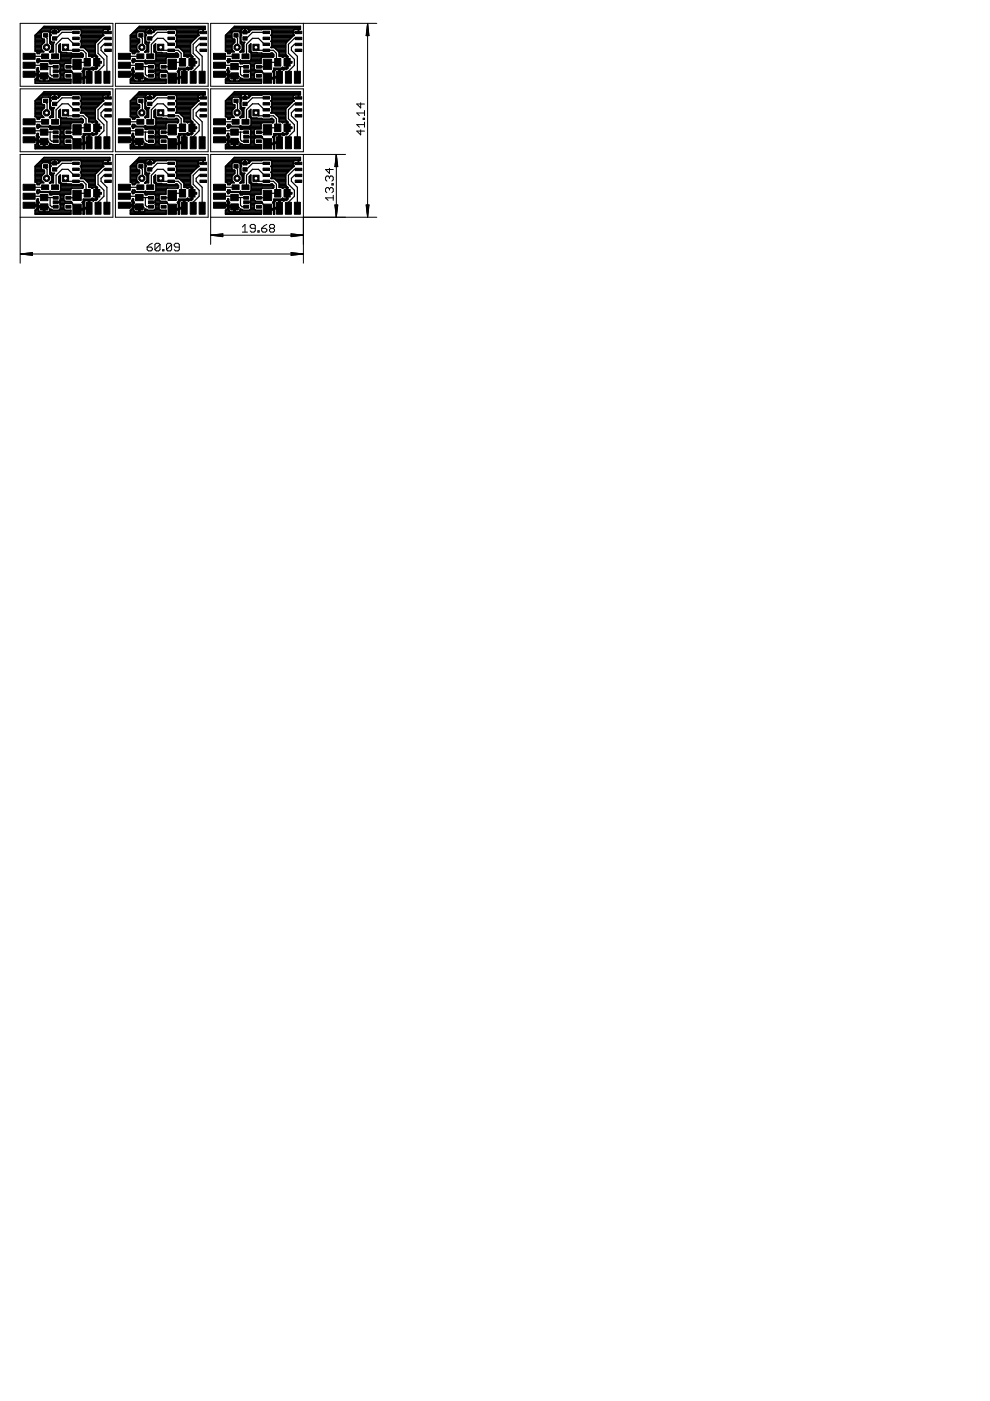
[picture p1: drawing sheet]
<svg xmlns="http://www.w3.org/2000/svg" width="210mm" height="297mm" viewBox="0 0 210 297" stroke-linecap="round" stroke-linejoin="round" font-family="sans-serif">
<g fill="#000" stroke="#000" stroke-width=".21">
<path d="M4.9 11.3h2.6v1.3h-2.6zM4.9 13.2h2.6v1.3h-2.6zM4.9 15.1h2.6v1.3h-2.6zM8.6 13.5h1.6v1.3h-1.6zM8.6 15.5h1.6v1.3h-1.6zM8.8 11.4h1.5v1h-1.5zM9.2 7.1h.9v.8h-.9zM10.9 11.4h1.5v1h-1.5zM11.1 7.8h.9v.7h-.9zM11.1 6.5h.9v.7h-.9zM11.3 14.8h1v.6h-1zM11.3 15.8h1v.6h-1z"/>
<path d="M11.3 13.9h1v.6h-1zM14 13.9h1v.6h-1zM14 15.8h1v.6h-1zM15.4 10.4h1.4v.5h-1.4zM15.4 9.1h1.4v.6h-1.4zM15.4 7.9h1.4v.5h-1.4zM15.4 6.6h1.4v.5h-1.4zM15.5 12.6h1.7v2.1h-1.7zM15.5 15.5h1.7v2.2h-1.7zM17.8 12.4h1.4v1.6h-1.4zM18.2 15.1h1.3v2.6h-1.3zM19.9 12.4h1.3v1.6h-1.3z"/>
<path d="M20.2 15.1h1.2v2.6h-1.2zM22 15.1h1.3v2.6h-1.3zM22.2 10.4h1.4v.5h-1.4zM22.2 9.2h1.4v.5h-1.4zM22.2 7.9h1.4v.5h-1.4zM22.2 6.6h1.4v.5h-1.4zM25.1 11.3h2.5v1.3h-2.5zM25.1 13.2h2.5v1.3h-2.5zM25.1 15.1h2.5v1.3h-2.5zM28.7 13.5h1.7v1.3h-1.7zM28.7 15.5h1.7v1.3h-1.7zM29 11.4h1.5v1h-1.5z"/>
<path d="M29.4 7.1h.9v.8h-.9zM31.1 11.4h1.5v1h-1.5zM31.3 7.8h.9v.7h-.9zM31.3 6.5h.9v.7h-.9zM31.5 14.8h1v.6h-1zM31.5 15.8h1v.6h-1zM31.5 13.9h1v.6h-1zM34.2 13.9h1v.6h-1zM34.2 15.8h1v.6h-1zM35.6 10.4h1.4v.5h-1.4zM35.6 9.1h1.4v.6h-1.4zM35.6 7.9h1.4v.5h-1.4z"/>
<path d="M35.6 6.6h1.4v.5h-1.4zM35.6 12.6h1.8v2.1h-1.8zM35.6 15.5h1.8v2.2h-1.8zM38 12.4h1.3v1.6h-1.3zM38.4 15.1h1.3v2.6h-1.3zM40 12.4h1.4v1.6h-1.4zM40.3 15.1h1.3v2.6h-1.3zM42.2 15.1h1.3v2.6h-1.3zM42.4 10.4h1.4v.5h-1.4zM42.4 9.2h1.4v.5h-1.4zM42.4 7.9h1.4v.5h-1.4zM42.4 6.6h1.4v.5h-1.4z"/>
<path d="M45.3 11.3h2.5v1.3h-2.5zM45.3 13.2h2.5v1.3h-2.5zM45.3 15.1h2.5v1.3h-2.5zM48.9 13.5h1.6v1.3h-1.6zM48.9 15.5h1.6v1.3h-1.6zM49.2 11.4h1.5v1h-1.5zM49.6 7.1h.9v.8h-.9zM51.3 11.4h1.5v1h-1.5zM51.5 7.8h.9v.7h-.9zM51.5 6.5h.9v.7h-.9zM51.7 14.8h1v.6h-1zM51.7 15.8h1v.6h-1z"/>
<path d="M51.7 13.9h1v.6h-1zM54.4 13.9h1v.6h-1zM54.4 15.8h1v.6h-1zM55.8 10.4h1.4v.5h-1.4zM55.8 9.1h1.4v.6h-1.4zM55.8 7.9h1.4v.5h-1.4zM55.8 6.6h1.4v.5h-1.4zM55.8 12.6h1.8v2.1h-1.8zM55.8 15.5h1.8v2.2h-1.8zM58.2 12.4h1.3v1.6h-1.3zM58.6 15.1h1.3v2.6h-1.3zM60.2 12.4h1.3v1.6h-1.3z"/>
<path d="M60.5 15.1h1.3v2.6h-1.3zM62.4 15.1h1.3v2.6h-1.3zM62.6 10.4h1.4v.5h-1.4zM62.6 9.2h1.4v.5h-1.4zM62.6 7.9h1.4v.5h-1.4zM62.6 6.6h1.4v.5h-1.4zM4.9 39.1h2.6v1.2h-2.6zM4.9 25.2h2.6v1.3h-2.6zM4.9 27.1h2.6v1.3h-2.6zM4.9 29h2.6v1.3h-2.6zM8.6 27.3h1.6v1.4h-1.6zM8.6 29.3h1.6v1.3h-1.6z"/>
<path d="M8.8 39.2h1.5v1h-1.5zM8.8 25.3h1.5v1h-1.5zM9.2 34.9h.9v.7h-.9zM9.2 21h.9v.7h-.9zM10.9 39.2h1.5v1h-1.5zM10.9 25.3h1.5v1h-1.5zM11.1 35.6h.9v.7h-.9zM11.1 34.3h.9v.7h-.9zM11.1 21.7h.9v.7h-.9zM11.1 20.4h.9v.7h-.9zM11.3 28.7h1v.6h-1zM11.3 29.7h1v.5h-1z"/>
<path d="M11.3 27.7h1v.6h-1zM13.2 37.1h1.3v1.4h-1.3zM14 27.7h1v.6h-1zM14 29.7h1v.5h-1zM15.4 38.2h1.4v.5h-1.4zM15.4 36.9h1.4v.5h-1.4zM15.4 35.6h1.4v.6h-1.4zM15.4 34.4h1.4v.5h-1.4zM15.4 24.3h1.4v.5h-1.4zM15.4 23h1.4v.5h-1.4zM15.4 21.8h1.4v.5h-1.4zM15.4 20.5h1.4v.5h-1.4z"/>
<path d="M15.5 26.4h1.7v2.2h-1.7zM15.5 29.4h1.7v2.2h-1.7zM17.8 26.3h1.4v1.6h-1.4zM18.2 29h1.3v2.5h-1.3zM19.9 26.3h1.3v1.6h-1.3zM20.2 29h1.2v2.5h-1.2zM22 29h1.3v2.5h-1.3zM22.2 38.2h1.4v.5h-1.4zM22.2 36.9h1.4v.5h-1.4zM22.2 35.7h1.4v.5h-1.4zM22.2 34.4h1.4v.5h-1.4zM22.2 24.3h1.4v.5h-1.4z"/>
<path d="M22.2 23.1h1.4v.5h-1.4zM22.2 21.8h1.4v.5h-1.4zM22.2 20.5h1.4v.5h-1.4zM25.1 39.1h2.5v1.2h-2.5zM25.1 25.2h2.5v1.3h-2.5zM25.1 27.1h2.5v1.3h-2.5zM25.1 29h2.5v1.3h-2.5zM28.7 27.3h1.7v1.4h-1.7zM28.7 29.3h1.7v1.3h-1.7zM29 39.2h1.5v1h-1.5zM29 25.3h1.5v1h-1.5zM29.4 34.9h.9v.7h-.9z"/>
<path d="M29.4 21h.9v.7h-.9zM31.1 39.2h1.5v1h-1.5zM31.1 25.3h1.5v1h-1.5zM31.3 35.6h.9v.7h-.9zM31.3 34.3h.9v.7h-.9zM31.3 21.7h.9v.7h-.9zM31.3 20.4h.9v.7h-.9zM31.5 28.7h1v.6h-1zM31.5 29.7h1v.5h-1zM31.5 27.7h1v.6h-1zM34.2 27.7h1v.6h-1zM34.2 29.7h1v.5h-1z"/>
<path d="M35.6 38.2h1.4v.5h-1.4zM35.6 36.9h1.4v.5h-1.4zM35.6 35.6h1.4v.6h-1.4zM35.6 34.4h1.4v.5h-1.4zM35.6 24.3h1.4v.5h-1.4zM35.6 23h1.4v.5h-1.4zM35.6 21.8h1.4v.5h-1.4zM35.6 20.5h1.4v.5h-1.4zM35.6 26.4h1.8v2.2h-1.8zM35.6 29.4h1.8v2.2h-1.8zM38 26.3h1.3v1.6h-1.3zM38.4 29h1.3v2.5h-1.3z"/>
<path d="M40 26.3h1.4v1.6h-1.4zM40.3 29h1.3v2.5h-1.3zM42.2 29h1.3v2.5h-1.3zM42.4 38.2h1.4v.5h-1.4zM42.4 36.9h1.4v.5h-1.4zM42.4 35.7h1.4v.5h-1.4zM42.4 34.4h1.4v.5h-1.4zM42.4 24.3h1.4v.5h-1.4zM42.4 23.1h1.4v.5h-1.4zM42.4 21.8h1.4v.5h-1.4zM42.4 20.5h1.4v.5h-1.4zM45.3 39.1h2.5v1.2h-2.5z"/>
<path d="M45.3 25.2h2.5v1.3h-2.5zM45.3 27.1h2.5v1.3h-2.5zM45.3 29h2.5v1.3h-2.5zM48.9 27.3h1.6v1.4h-1.6zM48.9 29.3h1.6v1.3h-1.6zM49.2 39.2h1.5v1h-1.5zM49.2 25.3h1.5v1h-1.5zM49.6 34.9h.9v.7h-.9zM49.6 21h.9v.7h-.9zM51.3 39.2h1.5v1h-1.5zM51.3 25.3h1.5v1h-1.5zM51.5 35.6h.9v.7h-.9z"/>
<path d="M51.5 34.3h.9v.7h-.9zM51.5 21.7h.9v.7h-.9zM51.5 20.4h.9v.7h-.9zM51.7 28.7h1v.6h-1zM51.7 29.7h1v.5h-1zM51.7 27.7h1v.6h-1zM54.4 27.7h1v.6h-1zM54.4 29.7h1v.5h-1zM55.8 38.2h1.4v.5h-1.4zM55.8 36.9h1.4v.5h-1.4zM55.8 35.6h1.4v.6h-1.4zM55.8 34.4h1.4v.5h-1.4z"/>
<path d="M55.8 24.3h1.4v.5h-1.4zM55.8 23h1.4v.5h-1.4zM55.8 21.8h1.4v.5h-1.4zM55.8 20.5h1.4v.5h-1.4zM55.8 26.4h1.8v2.2h-1.8zM55.8 29.4h1.8v2.2h-1.8zM58.2 26.3h1.3v1.6h-1.3zM58.6 29h1.3v2.5h-1.3zM60.2 26.3h1.3v1.6h-1.3zM60.5 29h1.3v2.5h-1.3zM62.4 29h1.3v2.5h-1.3zM62.6 38.2h1.4v.5h-1.4z"/>
<path d="M62.6 36.9h1.4v.5h-1.4zM62.6 35.7h1.4v.5h-1.4zM62.6 34.4h1.4v.5h-1.4zM62.6 24.3h1.4v.5h-1.4zM62.6 23.1h1.4v.5h-1.4zM62.6 21.8h1.4v.5h-1.4zM62.6 20.5h1.4v.5h-1.4zM4.9 41h2.6v1.2h-2.6zM4.9 42.9h2.6v1.3h-2.6zM8.6 41.2h1.6v1.3h-1.6zM8.6 43.2h1.6v1.3h-1.6zM11.3 42.6h1v.6h-1z"/>
<path d="M11.3 43.5h1v.6h-1zM11.3 41.6h1v.6h-1zM14 41.6h1v.6h-1zM14 43.5h1v.6h-1zM15.5 40.3h1.7v2.2h-1.7zM15.5 43.3h1.7v2.1h-1.7zM17.8 40.2h1.4v1.6h-1.4zM18.2 42.9h1.3v2.5h-1.3zM19.9 40.2h1.3v1.6h-1.3zM20.2 42.9h1.2v2.5h-1.2zM22 42.9h1.3v2.5h-1.3zM25.1 41h2.5v1.2h-2.5z"/>
<path d="M25.1 42.9h2.5v1.3h-2.5zM28.7 41.2h1.7v1.3h-1.7zM28.7 43.2h1.7v1.3h-1.7zM31.5 42.6h1v.6h-1zM31.5 43.5h1v.6h-1zM31.5 41.6h1v.6h-1zM34.2 41.6h1v.6h-1zM34.2 43.5h1v.6h-1zM35.6 40.3h1.8v2.2h-1.8zM35.6 43.3h1.8v2.1h-1.8zM38 40.2h1.3v1.6h-1.3zM38.4 42.9h1.3v2.5h-1.3z"/>
<path d="M40 40.2h1.4v1.6h-1.4zM40.3 42.9h1.3v2.5h-1.3zM42.2 42.9h1.3v2.5h-1.3zM45.3 41h2.5v1.2h-2.5zM45.3 42.9h2.5v1.3h-2.5zM48.9 41.2h1.6v1.3h-1.6zM48.9 43.2h1.6v1.3h-1.6zM51.7 42.6h1v.6h-1zM51.7 43.5h1v.6h-1zM51.7 41.6h1v.6h-1zM54.4 41.6h1v.6h-1zM54.4 43.5h1v.6h-1z"/>
<path d="M55.8 40.3h1.8v2.2h-1.8zM55.8 43.3h1.8v2.1h-1.8zM58.2 40.2h1.3v1.6h-1.3zM58.6 42.9h1.3v2.5h-1.3zM60.2 40.2h1.3v1.6h-1.3zM60.5 42.9h1.3v2.5h-1.3zM62.4 42.9h1.3v2.5h-1.3z"/>
</g>
<g fill="none" stroke="#000" stroke-width=".25">
<path d="M6.2 13.8h3.2v.3l2.4 .1M6.2 15.7l2.9 .1 .3 .3 .3-.1M6.2 11.9h3.4M9.7 7.5v.3l.3 .3-.1 1.9M9.7 16v.1M10.6 14.1v1.6l.3 .4h.9M11.6 6.8h.3M13.9 10l.5 .7h3.2l.6 .6v1.9M16.1 9.4h-.4l-1.3-1.3h-1.2l-1.3 1.3v2.3l-.2 .2M16.1 6.9h-2.9l-1.3 1.2M16.3 16.6h.2l.5 .4M18.5 13.2h-1.5l-1.2 1h-1.3"/>
<path d="M20.5 12.9v.3h.3M22.9 6.9h.1M22.9 8.1h-.9l-1.2 1.3v1.9l1.2 1.3v1.2l-1.2 1.3v1.3M22.9 9.4h-.9l-.6 .6v.7l1.3 1.2v4.5M26.4 13.8h3.1v.3l2.5 .1M26.4 15.7l2.9 .1 .2 .3 .4-.1M26.4 11.9h3.4M29.9 7.5v.3l.3 .3-.1 1.9M29.9 16v.1M30.8 14.1v1.6l.3 .4h.9M31.7 6.8h.4M34.1 10l.5 .7h3.2l.6 .6v1.9"/>
<path d="M36.3 9.4h-.4l-1.3-1.3h-1.2l-1.3 1.3v2.3l-.2 .2M36.3 6.9h-2.9l-1.3 1.2M36.5 16.6h.2l.4 .4M38.7 13.2h-1.6l-1.1 1h-1.3M40.7 12.9v.3h.3M43.1 6.9h.1M43.1 8.1h-.9l-1.2 1.3v1.9l1.2 1.3v1.2l-1.2 1.3v1.3M43.1 9.4h-.9l-.6 .6v.7l1.3 1.2v4.5M46.5 13.8h3.2v.3l2.5 .1M46.5 15.7l2.9 .1 .3 .3 .4-.1M46.5 11.9h3.5M50 7.5v.3l.4 .3-.1 1.9"/>
<path d="M50.1 16v.1M51 14.1v1.6l.3 .4h.9M51.9 6.8h.4M54.3 10l.5 .7h3.2l.6 .6v1.9M56.5 9.4h-.4l-1.3-1.3h-1.3l-1.2 1.3v2.3l-.3 .2M56.5 6.9h-3l-1.2 1.2M56.7 16.6h.2l.4 .4M58.9 13.2h-1.6l-1.1 1h-1.3M60.9 12.9v.3h.3M63.3 6.9h.1M63.3 9.4h-.9l-.6 .6v.7l1.3 1.2v4.5M63.3 8.1h-.9l-1.2 1.3v1.9l1.2 1.3v1.2l-1.2 1.3v1.3"/>
<path d="M6.2 27.7h3.2v.3h2.4M6.2 39.7h3.4M6.2 29.6l2.9 .1 .3 .3 .3-.1M6.2 25.8h3.4M9.7 21.4v.3l.3 .3-.1 1.9M9.7 29.9v.1M9.7 35.3v.3l.3 .3-.1 1.9M10.6 28v1.6l.3 .4h.9M11.6 34.6h.3M11.6 20.7h.3M13.9 23.9l.5 .7h3.2l.6 .6v1.9M13.9 37.8l.5 .6h3.2l.6 .7v1.9"/>
<path d="M16.1 34.6h-2.9l-1.3 1.3M16.1 37.2h-.4l-1.3-1.3h-1.2l-1.3 1.3v2.3l-.2 .2M16.1 23.3h-.4l-1.3-1.3h-1.2l-1.3 1.3v2.3l-.2 .2M16.1 20.7h-2.9l-1.3 1.3M16.3 30.5l.7 .4M18.5 27.1h-1.5l-1.2 .9h-1.3M20.5 26.8v.3h.3M22.9 20.7v.1M22.9 22h-.9l-1.2 1.3v1.9l1.2 1.3v1.2l-1.2 1.3v1.3M22.9 23.3h-.9l-.6 .6v.7l1.3 1.2v4.5M22.9 34.6h.1M22.9 35.9h-.9l-1.2 1.3v1.9l1.2 1.2v1.3l-1.2 1.3v1.3"/>
<path d="M22.9 37.2h-.9l-.6 .6v.6l1.3 1.3v4.5M26.4 39.7h3.4M26.4 27.7h3.1v.3h2.5M26.4 29.6l2.9 .1 .2 .3 .4-.1M26.4 25.8h3.4M29.9 21.4v.3l.3 .3-.1 1.9M29.9 29.9v.1M29.9 35.3v.3l.3 .3-.1 1.9M30.8 28v1.6l.3 .4h.9M31.7 34.6h.4M31.7 20.7h.4M34.1 37.8l.5 .6h3.2l.6 .7v1.9"/>
<path d="M34.1 23.9l.5 .7h3.2l.6 .6v1.9M36.3 34.6h-2.9l-1.3 1.3M36.3 37.2h-.4l-1.3-1.3h-1.2l-1.3 1.3v2.3l-.2 .2M36.3 23.3h-.4l-1.3-1.3h-1.2l-1.3 1.3v2.3l-.2 .2M36.3 20.7h-2.9l-1.3 1.3M36.5 30.5h.2l.4 .4M38.7 27.1h-1.6l-1.1 .9h-1.3M40.7 26.8v.3h.3M43.1 37.2h-.9l-.6 .6v.6l1.3 1.3v4.5M43.1 35.9h-.9l-1.2 1.3v1.9l1.2 1.2v1.3l-1.2 1.3v1.3M43.1 20.7v.1M43.1 22h-.9l-1.2 1.3v1.9l1.2 1.3v1.2l-1.2 1.3v1.3"/>
<path d="M43.1 23.3h-.9l-.6 .6v.7l1.3 1.2v4.5M43.1 34.6h.1M46.5 39.7h3.5M46.5 27.7h3.2v.3h2.5M46.5 29.6l2.9 .1 .3 .3 .4-.1M46.5 25.8h3.5M50 21.4v.3l.4 .3-.1 1.9M50 35.3v.3l.4 .3-.1 1.9M50.1 29.9v.1M51 28v1.6l.3 .4h.9M51.9 34.6h.4M51.9 20.7h.4"/>
<path d="M54.3 37.8l.5 .6h3.2l.6 .7v1.9M54.3 23.9l.5 .7h3.2l.6 .6v1.9M56.5 34.6h-3l-1.2 1.3M56.5 37.2h-.4l-1.3-1.3h-1.3l-1.2 1.3v2.3l-.3 .2M56.5 23.3h-.4l-1.3-1.3h-1.3l-1.2 1.3v2.3l-.3 .2M56.5 20.7h-3l-1.2 1.3M56.7 30.5h.2l.4 .4M58.9 27.1h-1.6l-1.1 .9h-1.3M60.9 26.8v.3h.3M63.3 34.6h.1M63.3 20.7v.1M63.3 37.2h-.9l-.6 .6v.6l1.3 1.3v4.5"/>
<path d="M63.3 35.9h-.9l-1.2 1.3v1.9l1.2 1.2v1.3l-1.2 1.3v1.3M63.3 23.3h-.9l-.6 .6v.7l1.3 1.2v4.5M63.3 22h-.9l-1.2 1.3v1.9l1.2 1.3v1.2l-1.2 1.3v1.3M6.2 43.5l2.9 .1 .3 .3 .3-.1M6.2 41.6h3.2v.3h2.4M9.7 43.8v.1M10.6 41.9v1.6l.3 .3h.9M16.3 44.4l.7 .4M18.5 41h-1.5l-1.2 .9h-1.3M20.5 40.7v.3h.3M26.4 43.5l2.9 .1 .2 .3 .4-.1M26.4 41.6h3.1v.3h2.5"/>
<path d="M29.9 43.8v.1M30.8 41.9v1.6l.3 .3h.9M36.5 44.4h.2l.4 .4M38.7 41h-1.6l-1.1 .9h-1.3M40.7 40.7v.3h.3M46.5 43.5l2.9 .1 .3 .3 .4-.1M46.5 41.6h3.2v.3h2.5M50.1 43.8v.1M51 41.9v1.6l.3 .3h.9M56.7 44.4h.2l.4 .4M58.9 41h-1.6l-1.1 .9h-1.3M60.9 40.7v.3h.3"/>
</g>
<g fill="none" stroke="#000" stroke-width=".32">
<path d="M7.5 7.5v3.4l.4 .2v.3h.5l.2-.4h.7l-.5-.5v-.9l.6-.6v-.6l-.4-.1-.2-.3M7.5 16.8h.1M7.5 17.4h7.5M7.5 17.1h.9M7.5 16.8h.6M7.5 15.8h.6M7.5 10.7h1.5M7.5 10.4h1.3M7.5 10.1h1.3M7.5 9.9h1.3M7.5 9.6h1.3M7.5 9.3h1.5"/>
<path d="M7.5 9.1h1.8M7.5 8.8h1.9M7.5 8.5h1.9M7.5 8.3h1.5M7.5 8h1.3M7.5 7.7h1.3M7.5 7.5h1.3M7.7 10.9h1.5M7.7 7.2h1.1M7.8 16.6h.3M7.8 15l.1 .6h-.4v.3h.4v.5l-.4 .4M7.8 15h.3"/>
<path d="M7.8 12.8h.8M7.9 14.7h.2M7.9 16.3h.2M7.9 16h1.3M7.9 15.5h.2M7.9 15.2h.3M7.9 11.2h.5M7.9 13.1h.4M7.9 12.6h.5M8 6.9h.8M8.1 14.9v-.5h-.2l-.2 .4 .1 .2M8.1 14.9l.2 .2-.2 .9h1.1v1.2l-.8-.1-.2-.2-.1-.6h2.2l-.2-.3"/>
<path d="M8.3 6.7h2.4M8.6 6.4h2.1M8.8 6.1h2.2M9 6.7l-.2 .3v1M9 19.8h14.3M9.1 5.9h14.2M9.2 17.1h.3M9.2 16.8h.3M9.2 16.6h.3M9.2 16.3h.3M9.3 19.5h14M9.5 16h.6"/>
<path d="M10.1 16h.1M10.3 6.7l.3 .3M10.4 17.1h4.6M10.4 13.1h4.6M10.5 11h.1M10.5 16.8h4.5M10.5 10.9h.8M10.5 6.9h.2M10.6 7v2.1l.4 .5v.9l-.5 .5M10.6 16.6h.1M10.6 12.8h.1M10.6 9.1h.8"/>
<path d="M10.6 8.8h.2M10.6 8.5h.1M10.6 8.3h.1M10.6 8h.1M10.6 7.7h.1M10.6 7.5h.2M10.6 7.2h.1M10.6 13.4h4.4M10.8 9.3h.5M10.8 7.5h.1M10.8 10.7h.5M10.8 7.5l-.1 .1v1.1l.2 .3h.6l-.2 .2v1.8h-.6l-.1 .1-.1-.1"/>
<path d="M11 6.1h1.2M11 6.1l-.3 .3M11 10.4h.3M11 10.1h.3M11 9.9h.3M11 9.6h.3M11.5 6.1v.8h-.8l.1 .6M11.5 6.7h.1M11.5 6.4h.1M11.6 6.1v.8h.7l-1.6-.1v-.4M12.2 6.1l.2 .3M12.2 6.1h11.1"/>
<path d="M12.4 6.4h.4M12.4 6.4v.4l.5-.5 4.1-.1 .3 .2M12.4 6.7h.2M12.5 10.9h.4M12.5 10.7h.3M12.5 10.4h.3M12.5 10.1h.3M12.5 9.9h.3M12.5 9.6h.3M12.7 12.8h2.3M12.7 15.5l.1 1.1-.3 .2h-1.4l-.5-.3v.3l-.3 .3-.8 .1v-1.2h.6M12.7 14.7v.1"/>
<path d="M12.7 14.7h.9M12.7 15.5h.9M12.7 14.8v.7M12.7 15.1h-.9M12.7 16.6h.9M12.7 15.2h2.4M12.7 15h2.3M12.7 13.6h.9M12.8 9.3h.1M12.8 9.3l-.3 .3v1.4l.4 .3v1.3l-.3 .3h-1.9l-.1-.1-.1 .1h-1.9l-.2-.4h-.5l-.1 .4 .1 .4 .5-.3h1.9l.3 .3v.2l1.9-.1 .3 .3-.1 1M12.8 9.3v1.6l.3 .2 1.1 .1M12.8 14.4h.7"/>
<path d="M12.8 16.3h.7M12.8 16h.7M12.8 15.8h.7M12.8 14.2h.7M12.8 13.9h.7M12.8 11.2h2.3l.1 .2 2.2-.2 .3 .3v.5l-.2 .2-2.3-.1-.2 .3v1h-1.2l-.3 .3v.9l.3 .3h1.2l.2 .3-.1 .1h-1.3l-.3 .3v1l.3 .2h1.2v.9h-7.5v-.9M12.9 12.6h2.1M12.9 12.3h2.2M12.9 12h4.7M12.9 11.7h4.8M12.9 11.5h4.7M15.1 15.1l1.2 1.5"/>
<path d="M16.5 16.6h1.3M17.1 7.5l.2 .2v.9l-.2 .2 .2 .2v.8M17.1 7.5h4.9M17.1 8.8h3.5M17.2 9.9h3M17.2 6.4h4.7M17.3 9.8l-.2 .3h.7l1 1v.9h.5l.2 .1 .2-.1M17.3 6.4v.9l-.2 .2M17.3 6.7h4.5M17.3 9.6h2.9M17.3 9.3h2.9M17.3 9.1h3"/>
<path d="M17.3 8.5h3.5M17.3 8.3h3.8M17.3 8h4.1M17.3 7.7h4.3M17.3 7.2h4.5M17.3 6.9h4.5M17.5 15.2h.3M17.6 15h.3M17.6 17.4h.2M17.6 17.1h.2M17.6 16.8h.2M17.6 16.3h1.1"/>
<path d="M17.6 16h.2M17.6 15.8h.2M17.6 15.5h.2M17.7 14.7h2.2M17.9 10.1h2.3M18.2 10.4h2M18.2 14.7l-.3 .3M18.4 10.7h1.8M18.7 10.9h1.5M18.7 16h.3M18.7 15.8h.3M18.7 15.5h.3"/>
<path d="M18.7 15.2h.3M18.7 15h.3M18.8 11.2h1.4M18.8 11.7h1.6M18.8 11.5h1.4M19 14.7v1.5h-1.2l.1-1.2M19.4 12h.3M19.7 12h.7v1.1h1.1v.3h-1.1v1M19.8 14.4l-.3-.1-.2 .2h-1.6v.4l-.3 .3 .2 .3v.9h-1.1v.3h1.1v1h.2v-1.2h.9v-1.8M20.4 14.2h.3M20.4 13.9h.3M20.4 13.6h.3"/>
<path d="M20.4 12.8h.3M20.4 12.6h.3M20.4 12.3h.3M20.4 12h.3M20.7 12v2.4M20.7 12h.1M20.7 14.4l-.3 .3-.6 .1-.2-.1M20.7 13.1h.8M20.7 14.4h-1.3M22 7.5l-.2-.3 .1-.8 .3-.2h1.1v-.6h-13.9l-1.9 1.9M22 7.5l-1.8 1.7v2.3l.5 .5M22.9 6.2v.7h-1.1"/>
<path d="M22.9 6.7h.1M22.9 6.4h.1M27.6 7.5v3.4l.5 .2v.3l.5-.1M27.6 16.8h.1M27.6 17.4h7.6M27.6 17.1h1M27.6 16.8h.7M27.6 15.8h.7M27.6 10.7h1.6M27.6 10.4h1.4M27.6 10.1h1.4M27.6 9.9h1.4"/>
<path d="M27.6 9.6h1.4M27.6 9.3h1.6M27.6 9.1h1.9M27.6 8.8h2M27.6 8.5h2M27.6 8.3h1.6M27.6 8h1.4M27.6 7.7h1.4M27.7 7.5h1.3M27.9 10.9h1.5M27.9 7.2h1.1M28 16.6h.3"/>
<path d="M28 15h.3M28 12.8h.8M28 14.7h.3M28 16.3h.3M28 16h1.4M28 15.5h.3M28 15.2h.4M28.1 11.2h.5M28.1 13.1h.4M28.1 12.6h.5M28.2 6.9h.8M28.3 14.9v-.5h-.2l-.2 .4 .1 .8h-.4v.3h.4v.5l-.3 .4"/>
<path d="M28.3 14.9l.2 .2-.2 .9h1.1v1.2l-.8-.1M28.5 6.7h2.4M28.7 6.4h2.2M29 8l.2 .3 .4 .1v.6l-.6 .6v.9l.5 .5h-.7l-.2 .3M29 6.1h2.1M29.2 6.7l-.2 .3v1M29.2 19.8h14.3M29.3 5.9h14.2M29.4 17.1h.3M29.4 16.8h.3M29.4 16.6h.3M29.4 16.3h.3"/>
<path d="M29.5 19.5h14M29.7 16h.6M30.2 16l.3 .3h-2.2l.1 .6 .2 .2M30.2 16h.1M30.5 6.7l.3 .3M30.5 17.1h4.7M30.6 13.1h4.6M30.7 11h.1M30.7 16.8h4.5M30.7 16.6h.1M30.7 10.9h.8M30.7 6.9h.2"/>
<path d="M30.8 7v2.1l.4 .5v.9l-.5 .5M30.8 12.8h.1M30.8 9.1h.8M30.8 8.8h.2M30.8 8.5h.1M30.8 8.3h.1M30.8 8h.1M30.8 7.7h.1M30.8 7.5h.2M30.8 7.2h.1M30.8 13.4h4.4M30.9 9.3h.6"/>
<path d="M31 10.7h.5M31 7.5h.1M31 7.5l-.1 .1v1.1l.2 .3h.6l-.2 .2v1.8l-.7 .1-.1-.1M31.2 10.4h.3M31.2 10.1h.3M31.2 9.9h.3M31.2 9.6h.3M31.7 6.1v.8h-.8l.1 .6M31.7 6.7h.1M31.7 6.4h.1M31.8 6.1v.8h.7l-1.6-.1v-.4M32.4 6.1h-1.2l-.3 .3"/>
<path d="M32.4 6.1h11.1M32.4 6.1l.2 .3M32.6 6.4h.4M32.6 6.4v.4l.5-.5 4.1-.1 .2 .2M32.6 6.7h.1M32.7 10.9h.3M32.7 10.7h.3M32.7 10.4h.3M32.7 10.1h.3M32.7 9.9h.3M32.7 9.6h.3M32.9 12.8h2.3"/>
<path d="M32.9 15.5l.1 1.1-.3 .2h-1.4l-.6-.3v.4l-.2 .2-.8 .1v-1.2h.5M32.9 14.7h.9M32.9 15.5h.9M32.9 14.7v.1M32.9 14.8v.7M32.9 15.1h-.9M32.9 16.6h.9M32.9 15.2h2.4M32.9 15h2.3M32.9 13.6h.9M33 9.3h.1M33 9.3l-.3 .3v1.4l.4 .3v1.3l-.3 .3h-1.9l-.1-.1-.1 .1h-1.9l-.2-.4h-.5l-.1 .4 .1 .4 .5-.3h1.9l.3 .3v.2l1.9-.1 .3 .3-.1 1"/>
<path d="M33 9.3v1.6l.2 .2 1.2 .1M33 14.4h.7M33 16.3h.7M33 16h.7M33 15.8h.7M33 14.2h.7M33 13.9h.7M33 11.2h2.3l.1 .2 2.1-.2 .3 .3v.5l-.1 .2-2.3-.1-.2 .3v1h-1.2l-.3 .3v.9l.3 .3h1.2l.2 .3-.1 .1M33.1 12.6h2.1M33.1 12.3h2.2M33.1 12h4.7M33.1 11.7h4.7"/>
<path d="M33.1 11.5h4.7M35.3 15.1l1.2 1.5M35.3 15.3h-1.3l-.3 .3v1l.3 .2h1.2v.9h-7.6v-.9M36.7 16.6h1.3M37.3 7.5l.1 .2v.9l-.1 .2 .1 .2v.8M37.3 8.8h3.4M37.3 7.5h4.9M37.4 9.9h3M37.4 6.4h4.7M37.4 9.8l-.1 .3h.7l1 1v.9h.5l.2 .1 .8-.1v1.1h1.2v.3h-1.2v1M37.4 6.4v.9l-.1 .2M37.4 6.7h4.6"/>
<path d="M37.4 9.6h3M37.4 9.3h3M37.4 9.1h3.1M37.4 8.5h3.6M37.4 8.3h3.9M37.4 8h4.2M37.4 7.7h4.4M37.4 7.2h4.6M37.4 6.9h4.6M37.7 15.2h.3M37.8 15h.2M37.8 17.4h.2"/>
<path d="M37.8 17.1h.2M37.8 16.8h.2M37.8 16.3h1.1M37.8 16h.2M37.8 15.8h.2M37.8 15.5h.2M37.9 14.7h2.2M38.1 10.1h2.3M38.4 10.4h2M38.4 14.7l-.3 .3M38.6 10.7h1.8M38.9 10.9h1.5"/>
<path d="M38.9 16h.3M38.9 15.8h.3M38.9 15.5h.3M38.9 15.2h.3M38.9 15h.3M39 11.2h1.4M39 11.7h1.6M39 11.5h1.4M39.2 14.7v1.5h-1.2l.1-1.2M39.6 12h.3M40 14.4l-.3-.1-.2 .2h-1.6v.4l-.3 .3 .2 .3v.9h-1.1v.3h1.1v1h.2v-1.2h.9v-1.8M40.5 14.2h.4"/>
<path d="M40.5 13.9h.4M40.5 13.6h.4M40.5 12.8h.4M40.5 12.6h.4M40.5 12.3h.4M40.5 12h.4M40.9 12v2.4M40.9 12h.1M40.9 14.4l-.3 .3-.6 .1-.2-.1M40.9 13.1h.8M40.9 14.4h-1.3M42.2 7.5l-.2-.3 .1-.8 .2-.2h1.2v-.6h-14l-1.9 1.9"/>
<path d="M42.2 7.5l-1.8 1.7v2.3l.5 .5M43.1 6.2v.7h-1.1M43.1 6.7h.1M43.1 6.4h.1M47.8 17.4h7.6M47.8 17.1h.9M47.8 16.8h.7M47.8 15.8h.7M47.8 10.7h1.6M47.8 10.4h1.4M47.8 10.1h1.4M47.8 9.9h1.4"/>
<path d="M47.8 9.6h1.4M47.8 9.3h1.6M47.8 9.1h1.9M47.8 8.8h2M47.8 8.5h2M47.8 8.3h1.6M47.8 8h1.3M47.8 7.7h1.3M47.9 7.5h1.2M48.1 14.8l.2-.4h.2v.5l.2 .2-.2 .9h1.1v1.2l-.8-.1M48.1 10.9h1.5M48.1 14.8l.1 .1"/>
<path d="M48.1 7.2h1M48.2 14.9v.1M48.2 16.6h.3M48.2 15v.6h-.4v.3h.4v.7l-.4 .2v.9h7.6v-.9h-1.2l-.3-.2v-1l.3-.3h1.3M48.2 15h.3M48.2 12.8h.8M48.2 16.3h.3M48.2 16h1.4M48.2 15.5h.3M48.2 15.2h.4M48.2 14.7h.3M48.3 11.2h.5"/>
<path d="M48.3 13.1h.4M48.3 12.6h.4M48.4 6.9h.8M48.7 6.7h2.4M48.9 6.4h2.2M49.1 8l.3 .3 .4 .1v.6l-.6 .6v.9l.5 .5h-.7l-.3 .3M49.2 6.1h2.1M49.4 6.7l-.3 .3v1M49.4 19.8h14.3M49.5 5.9h14.2M49.6 17.1h.3M49.6 16.8h.3"/>
<path d="M49.6 16.6h.3M49.6 16.3h.3M49.7 19.5h14M49.9 16h.6M50.4 16l.3 .3h-2.2l.1 .6 .2 .2M50.4 16h.1M50.7 6.7l.2 .3M50.7 17.1h4.7M50.8 13.1h4.6M50.9 11h.1M50.9 10.9h.8M50.9 16.8h4.5"/>
<path d="M50.9 16.6h.1M50.9 6.9h.2M50.9 7v2.1l.5 .5v.9l-.5 .5M50.9 12.8h.2M50.9 9.1h.9M50.9 8.8h.3M50.9 8.5h.2M50.9 8.3h.2M50.9 8h.2M50.9 7.7h.2M50.9 7.5h.3M50.9 7.2h.2"/>
<path d="M51 13.4h4.4M51.1 6.4v.4h1.7l-1.7 .1 .1 .6M51.1 9.3h.6M51.2 10.7h.5M51.2 7.5h.1M51.2 7.5l-.1 .1v1.1l.2 .3h.6l-.2 .2v1.8l-.7 .1-.1-.1M51.4 10.4h.3M51.4 10.1h.3M51.4 9.9h.3M51.4 9.6h.3M51.9 6.1v.8M51.9 20v.8"/>
<path d="M51.9 6.7h.1M51.9 6.4h.1M52.6 6.1h-1.2l-.3 .3M52.6 6.1h11.1M52.6 6.1l.2 .3M52.8 6.4h.4M52.8 6.4v.4l.5-.5 4.1-.1 .2 .2M52.8 6.7h.1M52.9 10.9h.3M52.9 10.7h.3M52.9 10.4h.3M52.9 10.1h.3"/>
<path d="M52.9 9.9h.3M52.9 9.6h.3M53 12.8h2.4M53.1 15.5l.1 1.1-.3 .2h-1.4l-.6-.3v.4l-.2 .2-.8 .1v-1.2h.5M53.1 14.7v.8M53.1 15.1h-.9M53.1 14.7h.9M53.1 15.5h.9M53.1 15.2h2.4M53.1 15h2.3M53.1 13.6h.9M53.1 16.6h.9"/>
<path d="M53.1 9.3h.1M53.2 9.3l-.3 .3v1.4l.4 .3v1.3l-.3 .3h-1.9l-.1-.1-.1 .1h-1.9l-.3-.4h-.4l-.2 .4 .2 .4 .4-.3h2l.3 .3v.2l1.9-.1 .3 .3-.1 1M53.2 9.3v1.6l.2 .2 1.2 .1M53.2 14.4h.7M53.2 16.3h.7M53.2 16h.7M53.2 15.8h.7M53.2 14.2h.7M53.2 13.9h.7M53.2 11.2h2.3l.1 .2 2.1-.2 .3 .3v.5l-.2 .2-2.2-.1-.2 .3v1h-1.2l-.3 .3v.9l.3 .3h1.2l.2 .3-.1 .1M53.3 12.6h2.1M53.3 12.3h2.1"/>
<path d="M53.3 12h4.7M53.3 11.7h4.7M53.3 11.5h4.7M55.4 15.1l1.3 1.5M56.9 16.6h1.3M57.5 8.8h3.4M57.5 7.5h4.9M57.6 9.9h3M57.6 6.4h4.7M57.6 9.8l-.1 .3h.7l1 1v.9h.5l.2 .1 .8-.1v1.1h1.1v.3h-1.1v1M57.6 6.4v.9l-.2 .2 .2 .2v.9l-.2 .2 .2 .2v.8M57.6 6.7h4.6"/>
<path d="M57.6 9.6h3M57.6 9.3h3M57.6 9.1h3.1M57.6 8.5h3.6M57.6 8.3h3.9M57.6 8h4.1M57.6 7.7h4.4M57.6 7.2h4.6M57.6 6.9h4.6M57.8 15.2h.1M57.8 15.2l.1 .1M57.9 15.2h.3"/>
<path d="M58 15h.2M58 17.4h.2M58 17.1h.2M58 16.8h.2M58 16.3h1.1M58 16h.2M58 15.8h.2M58 15.5h.2M58.1 14.7h2.2M58.3 10.1h2.3M58.5 10.4h2.1M58.6 14.7l-.4 .3"/>
<path d="M58.8 10.7h1.8M59.1 10.9h1.5M59.1 14.7v1.8h-.9v1.2h-.2v-1h-1.1v-.3h1.1l-.1-1.1M59.1 16h.3M59.1 15.8h.3M59.1 15.5h.3M59.1 15.2h.3M59.1 15h.3M59.2 11.2h1.4M59.2 11.7h1.6M59.2 11.5h1.4M59.4 14.7v1.5h-1.2v-1.2"/>
<path d="M59.7 14.4h1.3l-.2 .3h-.5l-.1 .1-.3-.1M59.8 12h.3M60.2 14.4l-.3-.1-.2 .2h-1.6v.4l-.3 .3M60.7 14.2h.3M60.7 13.9h.3M60.7 13.6h.3M60.7 12.8h.3M60.7 12.6h.3M60.7 12.3h.3M60.7 12h.3M61 13.1h.8M62.4 7.5l-.2-.3 .1-.8 .2-.2h1.2v-.6h-14l-1.9 1.9v3.4l.5 .2v.3l.4-.1"/>
<path d="M62.4 7.5l-1.8 1.7v2.3l.4 .5v2.4M63.3 6.2v.7h-1.1M63.3 6.7h.1M63.3 6.4h.1M7.5 38.5h1.6M7.5 38.3h1.3M7.5 38h1.3M7.5 37.7h1.3M7.5 37.5h1.3M7.5 37.2h1.4M7.5 37h1.7M7.5 36.7h1.9"/>
<path d="M7.5 36.4h1.9M7.5 36.2h1.9M7.5 35.9h1.3M7.5 35.6h1.3M7.5 35.3h1.3M7.5 30.7h.1M7.5 31.1h7.5M7.5 31.3h7.5M7.5 30.8h.7M7.5 29.7h.6M7.5 24.6h1.5M7.5 24.3h1.3"/>
<path d="M7.5 24.1h1.3M7.5 23.8h1.3M7.5 23.5h1.3M7.5 23.3h1.5M7.5 23h1.7M7.5 22.7h1.9M7.5 22.5h1.9M7.5 22.2h1.9M7.5 21.9h1.3M7.5 21.7h1.3M7.5 21.4h1.3M7.6 35.1h1.2"/>
<path d="M7.7 21.1h1.1M7.8 30.5l.1-.7h-.4v-.3h.4l-.2-.8 .2-.4h.2v.5l.2 .2-.2 .8h1.1v1.3M7.8 26.8l.1 .4 .5-.3h1.9l.3 .3v.2l.5-.1M7.8 30.5l-.3 .2M7.8 30.5h.3M7.8 26.8h7.2M7.8 24.9h.8M7.8 28.6h.3M7.8 38.8h.8M7.8 28.9h.4M7.9 30.2h.2M7.9 30h1.3"/>
<path d="M7.9 29.4h.2M7.9 29.2h.3M7.9 25.1h.5M7.9 28.4h.2M7.9 27h.3M7.9 26.5h.5M7.9 34.8h.9M8 20.9h.8M8.2 30.8l.3 .3M8.2 34.5h.8M8.2 20.6h2.5M8.4 26.5v-.1h-.5l-.1 .4"/>
<path d="M8.4 26.5l.2 .3M8.4 34.3h2.3M8.5 20.3h2.2M8.7 34h2.1M8.8 20.1h2.1M8.8 38.3v-.9l.6-.7v-.5l-.6-.4v-1.1l.2-.2h1.3l.3 .2v2.2l.4 .5v.9M9 33.7h14.3M9 20.6l-.2 .2v1.1l.6 .4v.5l-.6 .7v.9l.5 .5h-.7l-.2 .2M9.2 30.5h.3M9.2 30.8h.3M9.2 30.2h.3M9.2 33.5h14.1"/>
<path d="M9.5 30h.7M10.1 29.9l.2 .2h-2.2l.1 .7M10.1 29.8h-.6v1.3M10.1 29.8v.1M10.3 20.6l.3 .2v2.2M10.4 34.5h.3M10.5 27h4.5M10.5 38.8h.1M10.5 26.8l.1-.2 .1 .2M10.5 24.9h.1M10.5 24.9h.2M10.5 30.8h4.5"/>
<path d="M10.6 23l.4 .5v.9l-.5 .5M10.6 35.8h.1M10.6 38.8h.1M10.6 36.7h.3M10.6 36.4h.1M10.6 36.2h.1M10.6 35.9h.1M10.6 35.6h.1M10.6 35.3h.1M10.6 35.1h.1M10.6 34.8h.1M10.6 23h.7"/>
<path d="M10.6 22.7h.2M10.6 22.5h.1M10.6 22.2h.1M10.6 21.7h.1M10.6 21.4h.2M10.6 21.1h.1M10.6 20.9h.1M10.6 37h.7M10.7 21.9h-.1M10.7 30.5l-.1-.1-.1 .5-.3 .2M10.7 34.6h.8v-.7h-.5l-.3 .3 .1 1-.1 .2v1l.2 .3h.6l-.2 .2M10.7 38.5h.6"/>
<path d="M10.7 21.1l.1 .2M10.8 24.6h.5M10.8 21.3v.1M10.8 21.4l-.1 .1v1.1l.2 .2h.6l-.2 .3v1.8h-.6l-.1 .1-.1-.1M10.8 23.3h.5M10.9 37.2h.4M11 38.3l-.5 .5M11 38.3h.3M11 38h.3M11 37.7h.3M11 37.5h.3M11 24.3h.3"/>
<path d="M11 24.1h.3M11 23.8h.3M11 23.5h.3M11.3 36.9v1.9h-.6l-.1 .1-.1-.1M11.5 34h.1M11.5 34.5h.1M11.5 34.3h.1M11.5 20.6h.1M11.5 20.1h.1M11.5 20.3h.1M11.8 29h.1M11.8 29h.9"/>
<path d="M12.3 34l-.7-.1v.7h.7h-1.6M12.3 20.1l.1 .6 .5-.5 4.1-.2 .3 .3M12.3 34l.1 .6M12.3 20.1l-.7-.1v.8h.7l-1.6-.1v-.4l.3-.3h.5v.8h-.8v.3M12.3 20.1h2.9M12.3 34h2.9M12.4 34.6l.5-.5 4.1-.2 .3 .3v.9M12.4 34.5h.1M12.4 34.3h.3M12.4 20.6h.1M12.4 20.3h.4M12.5 23.5v1.4l.4 .2"/>
<path d="M12.5 23.5l.3-.3v1.6l.3 .2 1.1 .1M12.5 38.5h.3M12.5 38.3h.3M12.5 38h.3M12.5 37.7h.3M12.5 37.5h.3M12.5 24.6h.3M12.5 24.3h.3M12.5 24.1h.3M12.5 23.8h.3M12.5 23.5h.3M12.5 27.3l.3 .3"/>
<path d="M12.6 24.9h.3M12.7 38.8h.3M12.7 37.2h.1M12.7 30.5h.9M12.7 23.3h.1M12.7 28.6l.1 1.8-.3 .3h-1.4l-.2-.2h-.3M12.7 29.2h2.4M12.7 28.9h2.4M12.7 28.6h.9M12.8 29.4h.7M12.8 27.6l-.1 1M12.8 28.4h.7"/>
<path d="M12.8 30.2h.7M12.8 30h.7M12.8 29.7h.7M12.8 28.1h.7M12.8 27.8h.7M12.8 27.6h.7M12.9 25.1v1.4M12.9 39.1h2.3M12.9 39.9h4.6M12.9 39.6h4.8M12.9 39.3h4.8M12.9 26.5l-.3 .3"/>
<path d="M12.9 25.1h4.5M12.9 26h4.7M12.9 26.5h2.1M12.9 26.2h2.1M12.9 25.7h4.8M12.9 25.4h4.8M13.5 27.6v.9l.3 .3h1.2l.2 .2-.1 .1M13.8 27.3l-.3 .3M15.1 29l1.2 1.5M15.1 29.1l-1.3 .1-.3 .3v.9l.3 .3h1.2v.8h-7.5v-.8M15.2 39.9l-.2 .3M15.2 26l-.2 .3v1h-4.4"/>
<path d="M16.5 30.5h1.3M17 39.1l.4-.1 .3 .3M17 20.1h6.3v-.6h-13.9l-1.9 1.9v3.3l.4 .3v.3l.5-.2M17.1 34h6.2v-.6h-13.9l-1.9 1.9v3.3l.4 .3v.2h.5l.2-.3h.7l-.5-.5M17.1 21.4h4.8M17.1 37.7h3.1M17.1 35.3h4.7M17.1 22.7h3.4M17.2 23.8h3M17.2 36.7h3.3M17.2 36.4h3.5M17.2 22.5h3.6"/>
<path d="M17.3 22.5l-.2 .1 .2 .3v.8l-.2 .2 .7 .1 1 1v.8h.5l.2 .2 .9-.1v1h1.1v.3h-1.1v1.1l-.9-.1-.2 .1M17.3 35.1l-.2 .2 .2 .2v.8l-.2 .2 .2 .2v.9l-.2 .2 .7 .1 1 .9v.9h.5l.2 .2M17.3 20.3v.9l-.2 .2 .2 .2v.9M17.3 37.5h2.9M17.3 37.2h2.9M17.3 37h2.9M17.3 36.2h3.7M17.3 35.9h4M17.3 35.6h4.2M17.3 35.1h4.5M17.3 34.8h4.5M17.3 34.5h4.5"/>
<path d="M17.3 34.3h4.5M17.3 20.6h4.5M17.3 23.5h2.9M17.3 23.3h2.9M17.3 23h2.9M17.3 22.2h3.7M17.3 21.9h4M17.3 21.7h4.3M17.3 21.1h4.5M17.3 20.9h4.5M17.3 20.3h4.5M17.4 25.1l.3 .3"/>
<path d="M17.4 39.1h-2.2l-1.1-.2h-1l-.3-.2v-1.6l-.3 .3v1.4l.4 .2v1.4l-.3 .3h-4l-.2-.4h-.5l-.1 .4 .1 .3 .5-.2h1.9l.3 .2v.3l1.9-.1 .3 .2v1.9M17.6 29.2h.2M17.6 28.9h.2M17.6 31.1h.2M17.6 31.3h.2M17.6 30.8h.2M17.6 30.2h1.1M17.6 30h.2M17.6 29.7h.2M17.6 29.4h.2M17.7 25.4v.5l-.3 .1M17.7 39.3v.5l-.3 .1"/>
<path d="M17.7 28.6h.4M17.9 24.1h2.3M18 38h2.2M18.1 28.6h.6v1.8h-.9v1.1h-.2v-.9h-1.1v-.3h1.1l-.1-1.2M18.1 28.6l-.3 .3v1.2h1.2v-1.5h.7M18.2 24.3h2M18.3 38.3h1.9M18.5 24.6h1.7M18.5 38.5h1.7M18.7 30h.3M18.7 29.7h.3M18.7 29.4h.3"/>
<path d="M18.7 29.2h.3M18.7 28.9h.3M18.7 28.6h.3M18.8 24.9h1.4M18.8 38.8h1.4M18.8 39.1h1.4M18.8 39.6l1.8 .1M18.8 39.3h1.4M18.8 25.1h1.4M18.8 25.7h1.7M18.8 25.4h1.4M19.5 26h.1"/>
<path d="M19.5 39.9h.1M19.5 39.9l.9-.1v1h1.1v.3h-1.1v1.1l-.9-.2M19.7 28.6v.1M19.7 28.6h.2M19.7 28.7h.1M20.2 36.9v2.4l.5 .5M20.2 25.4l.5 .5M20.4 39.9h.3M20.4 26.8h.3M20.4 26h.3M20.4 27.3h.3M20.4 28.1h.3"/>
<path d="M20.4 27.8h.3M20.4 27.6h.3M20.4 26.5h.3M20.4 26.2h.3M20.6 28.4l-2.9-.1v.5l-.3 .2 .1 .1M20.7 25.9v2.4M20.7 39.8v2.4M20.7 39.8h.1M20.7 28.3h.1M20.7 25.9h.1M20.7 28.3l-.3 .3-.6 .1M20.7 27h.8"/>
<path d="M21.8 21.2l.2 .2-1.8 1.7v2.3M22.2 34l-.4 .4v.7l.2 .1-1.8 1.7M22.2 20.1l-.4 .3v.8M22.9 20.1v.7h-1.1M22.9 34v.7l-1.1-.1M22.9 34.5h.1M22.9 34.3h.1M22.9 20.6h.1M22.9 20.3h.1M27.6 38.5h1.7M27.6 38.3h1.4M27.6 38h1.4"/>
<path d="M27.6 37.7h1.4M27.6 37.5h1.4M27.6 37.2h1.5M27.6 37h1.8M27.6 36.7h2M27.6 36.4h2M27.6 36.2h2M27.6 35.9h1.4M27.6 35.6h1.4M27.6 35.3h1.4M27.6 30.7h.1M27.6 31.1h7.6"/>
<path d="M27.6 31.3h7.6M27.6 30.8h.8M27.6 29.7h.7M27.6 24.6h1.6M27.6 24.3h1.4M27.6 24.1h1.4M27.6 23.8h1.4M27.6 23.5h1.4M27.6 23.3h1.6M27.6 23h1.8M27.6 22.7h2M27.6 22.5h2"/>
<path d="M27.6 22.2h1.9M27.6 21.9h1.4M27.6 21.7h1.4M27.6 21.4h1.4M27.8 35.1h1.2M27.9 21.1h1.1M28 30.5v-.7h-.4v-.3h.4l-.1-.8 .2-.4h.2v.5l.2 .2-.2 .8h1.1v1.3M28 26.8l.1 .4 .5-.3h1.9l.3 .3v.2l.5-.1M28 26.8h7.2M28 30.5h.3M28 24.9h.8M28 30.5l-.3 .2"/>
<path d="M28 28.6h.3M28 38.8h.8M28 28.9h.4M28 30.2h.3M28 30h1.4M28 29.4h.3M28 29.2h.4M28.1 25.1h.5M28.1 28.4h.2M28.1 27h.3M28.1 26.5h.5M28.1 34.8h.9"/>
<path d="M28.2 20.9h.8M28.4 30.8l.3 .3M28.4 34.5h.8M28.4 20.6h2.5M28.6 26.5v-.1h-.5l-.1 .4M28.6 26.5l.2 .3M28.6 34.3h2.3M28.7 20.3h2.2M28.9 34h2.1M29 20.1h2.1M29.2 33.7h14.3M29.2 20.6l-.2 .2v1.1l.6 .4v.5l-.6 .7v.9l.5 .5h-.7l-.2 .2"/>
<path d="M29.4 30.5h.3M29.4 30.8h.3M29.4 30.2h.3M29.4 33.5h14.1M29.6 36.2l-.6-.4v-1.1l.2-.2h1.3l.3 .2v2.2l.4 .5v.9M29.6 36.2v.5l-.6 .7v.9M29.7 30h.6M30.2 29.9l.3 .2h-2.2l.1 .7M30.2 29.8h-.5v1.3M30.2 29.8v.1M30.5 20.6l.3 .2v2.2M30.6 34.5h.3"/>
<path d="M30.6 27h4.6M30.7 38.8h.1M30.7 24.9h.1M30.7 26.8l.1-.2 .1 .2M30.7 30.8h4.5M30.7 24.9h.2M30.7 30.8l-.3 .3M30.8 38.8h.1M30.8 36.7h.3M30.8 36.4h.1M30.8 36.2h.1M30.8 35.9h.1"/>
<path d="M30.8 35.6h.1M30.8 35.3h.1M30.8 35.1h.1M30.8 34.8h.1M30.8 23l.4 .5v.9l-.5 .5M30.8 35.8h.1M30.8 23h.7M30.8 22.7h.2M30.8 22.5h.1M30.8 22.2h.1M30.8 21.7h.1M30.8 21.4h.1"/>
<path d="M30.8 21.1h.1M30.8 20.9h.1M30.8 37h.7M30.9 21.9h-.1M30.9 30.5l-.2-.1v.4M30.9 34.6h.8v-.7h-.5l-.3 .3 .1 1-.1 .2v1l.2 .3h.6l-.2 .2M30.9 38.5h.6M30.9 21.1l.1 .2M30.9 24.6h.6M31 23.3h.5M31 21.3v.1M31 21.4l-.1 .1v1.1l.2 .2h.6l-.2 .3v1.8l-.7 .1-.1-.1"/>
<path d="M31.1 37.2h.4M31.1 20.1l-.2 .6h1.7l-.8 .1v-.8l.7 .1 .1 .6 .5-.5 4.1-.2 .2 .3M31.1 20.1l.6-.1v.8h-.8v.3M31.2 38.3h.3M31.2 38h.3M31.2 37.7h.3M31.2 37.5h.3M31.2 38.3l-.5 .5M31.2 24.3h.3M31.2 24.1h.3M31.2 23.8h.3M31.2 23.5h.3"/>
<path d="M31.5 36.9v1.9l-.7 .1-.1-.1M31.7 34h.1M31.7 34.5h.1M31.7 34.3h.1M31.7 20.6h.1M31.7 20.1h.1M31.7 20.3h.1M32 29h.1M32 29h.9M32.4 20.1h3M32.5 34h2.8M32.6 34.6l-.2-.6-.6-.1v.7h.7h-1.6"/>
<path d="M32.6 34.6l.5-.5 4.1-.2 .2 .3v.9M32.6 34.5h.1M32.6 34.3h.3M32.6 20.6h.1M32.6 20.3h.4M32.7 38.5h.3M32.7 38.3h.3M32.7 38h.3M32.7 37.7h.3M32.7 37.5h.3M32.7 23.5v1.4l.4 .2M32.7 23.5l.3-.3v1.6l.2 .2 1.2 .1"/>
<path d="M32.7 24.6h.3M32.7 24.3h.3M32.7 24.1h.3M32.7 23.8h.3M32.7 23.5h.3M32.7 27.3l.3 .3M32.8 24.9h.3M32.9 38.8h.2M32.9 37.2h.1M32.9 30.5h.9M32.9 23.3h.1M32.9 28.6l.1 1.8-.3 .3h-1.4l-.2-.2h-.4"/>
<path d="M32.9 29.2h2.4M32.9 28.9h2.4M32.9 28.6h.9M33 29.4h.7M33 27.6l-.1 1M33 28.4h.7M33 30.2h.7M33 30h.7M33 29.7h.7M33 28.1h.7M33 27.8h.7M33 27.6h.7"/>
<path d="M33.1 39.1h2.2M33.1 39.9h4.6M33.1 39.6h4.7M33.1 39.3h4.7M33.1 25.1v1.4M33.1 26h4.6M33.1 26.5h2.1M33.1 26.2h2.1M33.1 25.7h4.7M33.1 25.4h4.7M33.1 26.5l-.3 .3M33.7 27.6v.9l.3 .3h1.2l.2 .2-.1 .2h-1.3l-.3 .3v.9l.3 .3h1.2v.8h-7.6v-.8"/>
<path d="M34 27.3l-.3 .3M35.3 29l1.2 1.5M35.4 39.9l-.2 .3M35.4 26l-.2 .3v1h-4.4M36.7 30.5h1.3M37.2 20.1h6.3v-.6h-14l-1.9 1.9v3.3l.5 .3v.3l.5-.2M37.2 34h6.3v-.6h-14l-1.9 1.9v3.3l.5 .3v.2h.5l.2-.3h.7l-.5-.5M37.2 39.1h.4M37.3 21.4h4.8M37.3 25.1h.3M37.3 37.7h3.1M37.3 25.1l-.1 .2-4.1-.2"/>
<path d="M37.3 35.3h4.7M37.3 22.7h3.4M37.4 23.8h3M37.4 36.7h3.2M37.4 36.4h3.5M37.4 22.5h3.6M37.4 35.1l-.1 .2 .1 .2v.8l-.1 .2 .1 .2v.9l-.1 .2 .7 .1 1 .9v.9h.5l.2 .2M37.4 37.5h3M37.4 37.2h3M37.4 37h3M37.4 36.2h3.8M37.4 35.9h4"/>
<path d="M37.4 35.6h4.3M37.4 35.1h4.6M37.4 34.8h4.6M37.4 34.5h4.6M37.4 34.3h4.6M37.4 22.5l-.1 .1 .1 .3v.8l-.1 .3h.7l1 1v.8l.8 .2M37.4 20.3v.9l-.1 .2 .1 .2v.9M37.4 20.6h4.6M37.4 23.5h3M37.4 23.3h3M37.4 23h3M37.4 22.2h3.8"/>
<path d="M37.4 21.9h4.1M37.4 21.7h4.4M37.4 21.1h4.6M37.4 20.9h4.6M37.4 20.3h4.6M37.5 25.1l.3 .3M37.7 28.9h.3M37.8 29.2h.2M37.8 31.1h.2M37.8 31.3h.2M37.8 30.8h.2M37.8 30.2h1.1"/>
<path d="M37.8 30h.2M37.8 29.7h.2M37.8 29.4h.2M37.8 39.3l-.3-.3-2.1 .1-1.1-.2h-1.1l-.2-.2v-1.6l-.3 .3v1.4l.4 .2v1.4l-.3 .3h-4l-.2-.4h-.5l-.1 .4 .1 .3 .5-.2h1.9l.3 .2v.3l1.9-.1 .3 .2v1.9M37.8 25.4v.5l-.2 .1M37.8 39.3v.5l-.2 .1M37.9 28.6h.3M38.1 24.1h2.3M38.2 38h2.2M38.3 28.6h.6v1.8h-.9v1.1h-.2v-.9h-1.1v-.3h1.1l-.1-1.2M38.3 28.6l-.3 .3v1.2h1.2v-1.5h.7M38.4 24.3h2"/>
<path d="M38.4 38.3h2M38.7 24.6h1.7M38.7 38.5h1.7M38.9 30h.3M38.9 29.7h.3M38.9 29.4h.3M38.9 29.2h.3M38.9 28.9h.3M38.9 28.6h.3M38.9 24.9h1.5M39 38.8h1.4M39 39.1h1.4"/>
<path d="M39 39.6h1.7M39 39.3h1.4M39 25.1h1.4M39 25.7h1.6M39 25.4h1.4M39.6 26h.2M39.7 39.9h.1M39.7 39.9l.8-.1v1h1.2v.3h-1.2v1.1l-.8-.2M39.8 26l.7-.1v1h1.2v.3h-1.2v1.1l-.8-.1-.2 .1M39.9 28.6v.1M39.9 28.6h.1M39.9 28.7h.1"/>
<path d="M40.4 36.9v2.4l.3 .4M40.4 25.4l.5 .5M40.5 39.9h.4M40.5 26.8h.4M40.5 26h.4M40.5 27.3h.4M40.5 28.1h.4M40.5 27.8h.4M40.5 27.6h.4M40.5 26.5h.4M40.5 26.2h.4M40.7 39.7l.2 .1"/>
<path d="M40.8 28.4l-2.9-.1v.5l-.3 .2 .1 .1M40.9 39.8h.1M40.9 25.9v2.4M40.9 39.8v2.4M40.9 28.3h.1M40.9 25.9h.1M40.9 28.3l-.3 .3-.6 .1M40.9 27h.8M42 21.2l.2 .2-1.8 1.7v2.3M42.3 34l-.3 .4v.7l.2 .1-1.8 1.7M42.3 20.1l-.3 .3v.8M43.1 34v.6h-1.1"/>
<path d="M43.1 34.5h.1M43.1 34.3h.1M43.1 20.1v.7h-1.1M43.1 20.6h.1M43.1 20.3h.1M47.8 38.5h1.6M47.8 38.3h1.4M47.8 38h1.4M47.8 37.7h1.4M47.8 37.5h1.4M47.8 37.2h1.5M47.8 37h1.8"/>
<path d="M47.8 36.7h2M47.8 36.4h2M47.8 36.2h2M47.8 35.9h1.4M47.8 35.6h1.3M47.8 35.3h1.3M47.8 31.1h7.6M47.8 31.3h7.6M47.8 30.8h.8M47.8 29.7h.7M47.8 24.6h1.6M47.8 24.3h1.4"/>
<path d="M47.8 24.1h1.4M47.8 23.8h1.4M47.8 23.5h1.4M47.8 23.3h1.6M47.8 23h1.8M47.8 22.7h2M47.8 22.5h2M47.8 22.2h1.9M47.8 21.9h1.4M47.8 21.7h1.3M47.8 21.4h1.3M48 35.1h1.1"/>
<path d="M48.1 21.1h1M48.1 28.7l.2-.4h.2v.5l.2 .2-.2 .8h1.1v1.3M48.1 28.7h.1M48.1 26.8l.2 .4 .4-.3h2l.3 .3v.2l.5-.1M48.2 28.7v.8h-.4v.3h.4v.7M48.2 26.8h7.2M48.2 30.5h.3M48.2 24.9h.8M48.2 28.6h.3M48.2 38.8h.8M48.2 30.2h.3M48.2 30h1.4"/>
<path d="M48.2 29.4h.3M48.2 29.2h.4M48.2 28.9h.4M48.3 25.1h.4M48.3 28.4h.2M48.3 27h.3M48.3 26.5h.4M48.3 34.8h.8M48.3 20.9h.8M48.6 34.5h.8M48.6 30.8l.3 .3M48.6 20.6h2.5"/>
<path d="M48.7 26.5v-.1h-.4l-.2 .4M48.7 26.5l.3 .3M48.8 34.3h2.3M48.9 20.3h2.2M49.1 34h2.1M49.1 20.1h2.1M49.4 33.7h14.3M49.4 20.6l-.3 .2v1.1l.7 .4v.5l-.6 .7v.9l.5 .5h-.7l-.3 .2M49.6 30.5h.3M49.6 30.8h.3M49.6 30.2h.3M49.6 33.5h14.1"/>
<path d="M49.8 36.2l-.7-.4v-1.1l.3-.2h1.3l.2 .2v2.2l.5 .5v.9M49.8 36.2v.5l-.6 .7v.9M49.9 30h.6M50.4 29.9l.3 .2h-2.2l.1 .7M50.4 29.8h-.5v1.3M50.4 29.8v.1M50.7 20.6l.2 .2v2.2M50.7 34.5h.4M50.8 27h4.6M50.9 38.8h.1M50.9 24.9h.1M50.9 24.9h.2"/>
<path d="M50.9 26.8l.1-.2 .1 .2M50.9 30.8l-.3 .3M50.9 30.8h4.5M50.9 38.8h.2M50.9 36.7h.4M50.9 36.4h.2M50.9 36.2h.2M50.9 35.9h.2M50.9 35.6h.2M50.9 35.3h.2M50.9 35.1h.2M50.9 34.8h.2"/>
<path d="M50.9 23l.5 .5v.9l-.5 .5M50.9 35.8h.1M50.9 23h.8M50.9 22.7h.3M50.9 22.5h.2M50.9 22.2h.2M50.9 21.7h.2M50.9 21.4h.2M50.9 21.1h.2M50.9 20.9h.2M51 37h.7M51.1 21.9h-.1"/>
<path d="M51.1 38.5h.6M51.1 30.5l-.2-.1v.4M51.1 34.6h1.7h-1.7M51.1 21.1l.1 .2M51.1 24.6h.6M51.2 23.3h.5M51.2 21.3v.1M51.2 21.4l-.1 .1v1.1l.2 .2h.6l-.2 .3v1.8l-.7 .1-.1-.1M51.2 37.2h.5M51.2 20.1l1.4-.1 .2 .3v.4l.5-.5 4.1-.2 .2 .3M51.2 20.1l-.1 .6h1.7l-1.7 .1v.3M51.4 38.3h.3"/>
<path d="M51.4 38h.3M51.4 37.7h.3M51.4 37.5h.3M51.4 38.3l-.5 .5M51.4 24.3h.3M51.4 24.1h.3M51.4 23.8h.3M51.4 23.5h.3M51.7 36.9v1.9l-.7 .1-.1-.1M51.9 34h.1M51.9 34.5h.1M51.9 34.3h.1"/>
<path d="M51.9 33.9v.7M51.9 20.6h.1M51.9 20.1h.1M51.9 20.3h.1M52.2 29h.1M52.2 29h.9M52.6 20.1h3M52.7 34h2.8M52.8 20.3h.3M52.8 34.6l.5-.5 4.1-.2 .2 .3v.9M52.8 34.6v-.4l-.2-.3h-1.2l-.3 .2 .1 1.1-.1 .2v1l.2 .3h.6l-.2 .2M52.8 34.5h.1"/>
<path d="M52.8 34.3h.3M52.8 20.6h.1M52.9 38.5h.3M52.9 38.3h.3M52.9 38h.3M52.9 37.7h.3M52.9 37.5h.3M52.9 23.5v1.4l.4 .2M52.9 23.5l.3-.3v1.6l.2 .2 1.2 .1M52.9 24.6h.3M52.9 24.3h.3M52.9 24.1h.3"/>
<path d="M52.9 23.8h.3M52.9 23.5h.3M52.9 27.3l.3 .3M53 24.9h.3M53 38.8h.3M53 37.2h.2M53.1 30.5h.9M53.1 23.3h.1M53.1 29.2h2.4M53.1 28.9h2.4M53.1 28.6h.9M53.1 29.4h.8"/>
<path d="M53.2 27.6v2.8l-.3 .3h-1.4l-.2-.2h-.4M53.2 28.4h.7M53.2 30.2h.7M53.2 30h.7M53.2 29.7h.7M53.2 28.1h.7M53.2 27.8h.7M53.2 27.6h.7M53.3 39.1h2.2M53.3 39.9h4.6M53.3 39.6h4.7M53.3 39.3h4.7"/>
<path d="M53.3 25.1v1.4M53.3 26h4.6M53.3 26.5h2.1M53.3 26.2h2.1M53.3 25.7h4.7M53.3 25.4h4.7M53.3 26.5l-.3 .3M53.9 27.6v.9l.3 .3h1.2l.2 .2-.1 .1M54.2 27.3l-.3 .3M55.4 29l1.3 1.5M55.5 29.1l-1.3 .1-.3 .3v.9l.3 .3h1.2v.8h-7.6v-.8l.4-.2M55.6 39.9l-.2 .3"/>
<path d="M55.6 26l-.2 .3v1h-4.4M56.9 30.5h1.3M57.4 20.1h6.3v-.6h-14l-1.9 1.9v3.3l.5 .3v.3l.4-.2M57.4 34h6.3v-.6h-14l-1.9 1.9v3.3l.5 .3v.2h.4l.3-.3h.7l-.5-.5M57.4 39.1h.4M57.4 21.4h4.9M57.5 25.1h.3M57.5 37.7h3.1M57.5 35.3h4.7M57.5 25.1l-.1 .2-4.1-.2M57.5 22.7h3.4M57.5 23.8h3.1"/>
<path d="M57.6 36.4h3.5M57.6 36.7h3.2M57.6 22.5h3.6M57.6 35.1l-.2 .2 .2 .2v.8l-.2 .2 .2 .2v.9l-.2 .2 .8 .1 1 .9v.9h.5l.2 .2M57.6 37.5h3M57.6 37.2h3M57.6 37h3M57.6 36.2h3.8M57.6 35.9h4M57.6 35.6h4.3M57.6 35.1h4.6M57.6 34.8h4.6"/>
<path d="M57.6 34.5h4.6M57.6 34.3h4.6M57.6 22.5l-.2 .1 .2 .3v.8l-.2 .2 .8 .1 1 1v.8l.8 .2M57.6 20.3v.9l-.2 .2 .2 .2v.9M57.6 20.6h4.6M57.6 23.5h3M57.6 23.3h3M57.6 23h3M57.6 22.2h3.8M57.6 21.9h4.1M57.6 21.7h4.4M57.6 21.1h4.6"/>
<path d="M57.6 20.9h4.6M57.6 20.3h4.6M57.7 25.1l.3 .3M57.9 28.9h.3M58 29.2h.2M58 31.1h.2M58 31.3h.2M58 30.8h.2M58 30.2h1.1M58 30h.2M58 29.7h.2M58 29.4h.2"/>
<path d="M58 39.3l-.3-.3-2.1 .1-1.1-.2h-1.1l-.2-.2v-1.6l-.3 .3v1.4l.4 .2v1.4l-.3 .3h-4l-.3-.4h-.4l-.2 .4 .2 .3 .4-.2h2l.3 .2v.3l1.9-.1 .3 .2v1.9M58 25.4v.5l-.2 .1M58 39.3v.5l-.2 .1M58.1 28.6h.3M58.3 24.1h2.3M58.4 38h2.2M58.6 24.3h2M58.6 38.3h2M58.9 24.6h1.7M58.9 38.5h1.7M59.1 30h.3M59.1 29.7h.3"/>
<path d="M59.1 29.4h.3M59.1 29.2h.3M59.1 28.9h.3M59.1 28.6h.3M59.1 24.9h1.5M59.2 38.8h1.4M59.2 39.1h1.4M59.2 39.6h1.7M59.2 39.3h1.4M59.2 25.1h1.4M59.2 25.7h1.6M59.2 25.4h1.4"/>
<path d="M59.8 26h.2M59.9 39.9h.1M59.9 39.9l.8-.1v1h1.1v.3h-1.1v1.1l-.8-.2M60 26l.7-.1v1h1.1v.3h-1.1v1.1l-.8-.1-.2 .1M60.1 28.6h.1M60.6 36.9v2.4l.4 .5v2.4l-.2 .2-.7 .2M60.6 25.4l.4 .5v2.4l-.2 .3h-.5l-.1 .1-.8-.1v1.5h-1.2l.1-1.4 .8-.1v1.8h-.9v1.1h-.2v-.9h-1.1v-.3h1.1l-.1-1.2M60.7 39.9h.3M60.7 26.8h.3M60.7 26h.3M60.7 27.3h.3M60.7 28.1h.3"/>
<path d="M60.7 27.8h.3M60.7 27.6h.3M60.7 26.5h.3M60.7 26.2h.3M61 28.4l-2.9-.1v.5l-.3 .2 .1 .1M61 27h.8M62.2 21.2l.2 .2-1.8 1.7v2.3M62.5 34l-.3 .4v.7l.2 .1-1.8 1.7M62.5 20.1l-.3 .3v.8M63.3 34v.6h-1.1M63.3 34.5h.1M63.3 34.3h.1"/>
<path d="M63.3 20.1v.7h-1.1M63.3 20.6h.1M63.3 20.3h.1M7.5 44.6h.1M7.5 45.3h7.5M7.5 45h7.5M7.5 44.7h.7M7.5 43.6h.6M7.7 44.4h.4M7.8 42.6h.3M7.8 40.7h7.2M7.9 43.1h.3"/>
<path d="M7.9 42.8v.6M7.9 42.8l-.2-.2 .2-.4h.2v.5l.2 .2-.1 .2M7.9 44.2h.2M7.9 43.9h1.3M7.9 42.8h.3M7.9 42.3h.2M7.9 41h.3M7.9 40.4h.5M8.1 43.4h-.6v.3h.4l-.1 .6-.3 .3M8.2 43.1l-.1 .6h1.1v1.2h-.8l-.2-.2-.1-.7h2.2l-.2-.2M9.2 44.7h.3M9.2 44.4h.3"/>
<path d="M9.2 44.2h.3M9.5 43.9h.7M10.1 43.7v.1M10.5 44.7h4.5M10.5 41h4.5M10.6 44.4h.4M10.6 41.2h.4M11.8 42.9h.9M11.8 42.9h.1M12.6 41.2h1.2M12.7 44.4h1M12.7 42.8h2.5"/>
<path d="M12.7 42.6h1M12.8 43.3v1l-.3 .3h-1.4l-.5-.3v.3l-.3 .3h-.8v-1.2h.6M12.8 43.4h.7M12.8 44.2h.7M12.8 43.9h.7M12.8 43.6h.7M12.8 42.3h.7M12.8 42h.7M12.8 41.8h.7M12.8 41.5h.7M12.8 40.4h2.2M12.9 40.2h2.1"/>
<path d="M13.5 43.3v1l.3 .3h1.2v.8h-7.5v-.8M13.8 43.1l-.3 .2M15 40.2v1h-1.2l-.3 .2v1l.3 .3h1.2l.2 .2-.1 .2h-2.4M15.1 42.9l1.2 1.5M16.5 44.4h1.3M17.5 42.8h.3M17.6 43.1h.2M17.6 43.4h.2M17.6 45.3h.2M17.6 45h.2M17.6 44.7h.2M17.6 44.2h1.1"/>
<path d="M17.6 43.9h.2M17.6 43.6h.2M17.7 42.6h.3M17.7 42.3h2.8M18.7 43.1h.3M18.7 43.4h.3M18.7 43.9h.3M18.7 43.6h.3M18.7 42.8h.3M18.7 42.6h.3M19.5 42l-.2 .2h-1.6v.5l-.3 .2 .2 .3v1h-1.1v.3h1.1v.9h.2v-1.1h.9v-1.8h-.6l-.3 .3M19.5 42h.1"/>
<path d="M19.7 42.6l-.7-.1v1.5h-1.2v-1.2M19.8 42.6h.1M20.4 42h.3M20.4 41.8h.3M20.4 41.5h.3M20.4 41.2h.3M20.4 40.7h.3M20.4 40.4h.3M20.4 40.2h.3M20.7 42.2h.1M20.7 42.2l-.3 .2-.7 .2M20.7 41h.8"/>
<path d="M27.6 44.6h.1M27.6 45.3h7.6M27.6 45h7.6M27.6 44.7h.8M27.6 43.6h.7M27.9 44.4h.4M27.9 42.6h.4M28 40.7h7.2M28 43.1h.4M28 42.8l-.1-.2 .2-.4h.2v.5l.2 .2-.1 .2M28 44.2h.3M28 43.9h1.4"/>
<path d="M28 42.8h.4M28 42.8v.6M28.1 42.3h.2M28.1 41h.3M28.1 40.4h.5M28.3 43.4h-.7v.3h.4v.5l-.3 .4M28.4 43.1l-.1 .6h1.1v1.2h-.8l-.2-.2-.1-.7h2.2l-.3-.2M29.4 44.7h.3M29.4 44.4h.3M29.4 44.2h.3M29.7 43.9h.7M30.2 43.7v.1"/>
<path d="M30.7 44.7h4.5M30.7 41h4.5M30.7 44.4h.5M30.8 41.2h.4M32 42.9h.9M32 42.9h.1M32.8 41.2h1.1M32.9 44.4h.9M32.9 42.8h2.4M32.9 42.6h1M33 43.3v1l-.3 .3h-1.4l-.6-.3v.4l-.2 .2h-.8v-1.2h.5M33 43.4h.7"/>
<path d="M33 44.2h.7M33 43.9h.7M33 43.6h.7M33 42.3h.7M33 42h.7M33 41.8h.7M33 41.5h.7M33 40.4h2.2M33.1 40.2h2.1M33.7 43.3v1l.3 .3h1.2v.8h-7.6v-.8M34 43.1l-.3 .2M35.2 40.2v1h-1.2l-.3 .2v1l.3 .3h1.2l.2 .2-.1 .2h-2.4"/>
<path d="M35.3 42.9l1.2 1.5M36.7 44.4h1.3M37.7 42.8h.3M37.8 43.1h.2M37.8 43.4h.2M37.8 45.3h.2M37.8 45h.2M37.8 44.7h.2M37.8 44.2h1.1M37.8 43.9h.2M37.8 43.6h.2M37.9 42.6h.3"/>
<path d="M37.9 42.3h2.8M38.9 43.1h.3M38.9 43.4h.3M38.9 43.9h.3M38.9 43.6h.3M38.9 42.8h.3M38.9 42.6h.3M39.7 42l-.2 .2h-1.6v.5l-.3 .2 .2 .3v1h-1.1v.3h1.1v.9h.2v-1.1h.9v-1.8h-.6l-.3 .3M39.7 42h.1M39.9 42.6l-.7-.1v1.5h-1.2v-1.2M40 42.6h.1M40.5 42h.4"/>
<path d="M40.5 41.8h.4M40.5 41.5h.4M40.5 41.2h.4M40.5 40.7h.4M40.5 40.4h.4M40.5 40.2h.4M40.9 42.2h.1M40.9 42.2l-.3 .2-.7 .2M40.9 41h.8M47.8 45.3h7.6M47.8 45h7.6M47.8 44.7h.8"/>
<path d="M47.8 43.6h.7M48.1 44.4h.4M48.1 42.6l.2-.4h.2v.5l.2 .2-.1 .2M48.1 42.6h.1M48.1 42.6h.4M48.2 42.6v.2M48.2 40.7h7.2M48.2 43.1h.3M48.2 44.2h.3M48.2 43.9h1.4M48.2 42.8h.4M48.2 42.8v.6"/>
<path d="M48.3 42.3h.2M48.3 41h.3M48.3 40.4h.5M48.6 43.1l-.1 .6h1.1v1.2h-.8l-.2-.2-.1-.7h2.2l-.3-.2M49.6 44.7h.3M49.6 44.4h.3M49.6 44.2h.3M49.9 43.9h.7M50.4 43.7v.1M50.9 44.7h4.5M50.9 41h4.5M50.9 44.4h.5"/>
<path d="M51 41.2h.4M52.2 42.9h.9M52.2 42.9h.1M52.9 41.2h1.2M53 44.4h1M53.1 42.8h2.4M53.1 42.6h1M53.2 43.3v1l-.3 .3h-1.4l-.6-.3v.4l-.2 .2h-.8v-1.2h.5M53.2 43.4h.7M53.2 44.2h.7M53.2 43.9h.7M53.2 43.6h.7"/>
<path d="M53.2 42.3h.7M53.2 42h.7M53.2 41.8h.7M53.2 41.5h.7M53.2 40.4h2.2M53.3 40.2h2.1M53.9 43.3v1l.3 .3h1.2v.8h-7.6v-.8l.4-.4v-.5h-.4v-.3h.7M54.2 43.1l-.3 .2M55.4 40.2v1h-1.2l-.3 .2v1l.3 .3h1.2l.2 .2-.1 .2h-2.4M55.4 42.9l1.3 1.5M56.9 44.4h1.3M57.9 42.8h.3"/>
<path d="M58 43.1h.2M58 43.4h.2M58 45.3h.2M58 45h.2M58 44.7h.2M58 44.2h1.1M58 43.9h.2M58 43.6h.2M58.1 42.6h.3M58.1 42.3h2.8M58.4 42.6l-.2 .2M59.1 43.1h.3"/>
<path d="M59.1 43.4h.3M59.1 43.9h.3M59.1 43.6h.3M59.1 42.8h.3M59.1 42.6h.3M59.9 42h.1M59.9 42l-.2 .2h-1.6v.5l-.3 .2 .2 .3v1h-1.1v.3h1.1v.9h.2v-1.1h.9v-1.8l-.7 .1M60.1 42.6l-.7-.1v1.5h-1.2v-1.2M60.1 42.6h.1M60.7 42h.3M60.7 41.8h.3M60.7 41.5h.3"/>
<path d="M60.7 41.2h.3M60.7 40.7h.3M60.7 40.4h.3M60.7 40.2h.3M61 41h.8"/>
</g>
<circle cx="13.9" cy="37.8" r=".4" fill="#fff" stroke="#000" stroke-width=".21"/>
<circle cx="9.9" cy="37.8" r=".71" fill="#000" stroke="#000" stroke-width=".21"/>
<circle cx="9.9" cy="37.8" r=".4" fill="#fff" stroke="#000" stroke-width=".21"/>
<path d="M33.4 37.1h1.3v1.4h-1.3z" fill="#000" stroke="#000" stroke-width=".21"/>
<circle cx="34.1" cy="37.8" r=".4" fill="#fff" stroke="#000" stroke-width=".21"/>
<circle cx="30.1" cy="37.8" r=".71" fill="#000" stroke="#000" stroke-width=".21"/>
<circle cx="30.1" cy="37.8" r=".4" fill="#fff" stroke="#000" stroke-width=".21"/>
<path d="M53.6 37.1h1.3v1.4h-1.3z" fill="#000" stroke="#000" stroke-width=".21"/>
<circle cx="54.3" cy="37.8" r=".4" fill="#fff" stroke="#000" stroke-width=".21"/>
<circle cx="50.3" cy="37.8" r=".71" fill="#000" stroke="#000" stroke-width=".21"/>
<circle cx="50.3" cy="37.8" r=".4" fill="#fff" stroke="#000" stroke-width=".21"/>
<path d="M13.2 23.3h1.3v1.3h-1.3z" fill="#000" stroke="#000" stroke-width=".21"/>
<circle cx="13.9" cy="23.9" r=".4" fill="#fff" stroke="#000" stroke-width=".21"/>
<circle cx="9.9" cy="23.9" r=".71" fill="#000" stroke="#000" stroke-width=".21"/>
<circle cx="9.9" cy="23.9" r=".4" fill="#fff" stroke="#000" stroke-width=".21"/>
<path d="M33.4 23.3h1.3v1.3h-1.3z" fill="#000" stroke="#000" stroke-width=".21"/>
<circle cx="34.1" cy="23.9" r=".4" fill="#fff" stroke="#000" stroke-width=".21"/>
<circle cx="30.1" cy="23.9" r=".71" fill="#000" stroke="#000" stroke-width=".21"/>
<circle cx="30.1" cy="23.9" r=".4" fill="#fff" stroke="#000" stroke-width=".21"/>
<path d="M53.6 23.3h1.3v1.3h-1.3z" fill="#000" stroke="#000" stroke-width=".21"/>
<circle cx="54.3" cy="23.9" r=".4" fill="#fff" stroke="#000" stroke-width=".21"/>
<circle cx="50.3" cy="23.9" r=".71" fill="#000" stroke="#000" stroke-width=".21"/>
<circle cx="50.3" cy="23.9" r=".4" fill="#fff" stroke="#000" stroke-width=".21"/>
<path d="M13.2 9.4h1.3v1.3h-1.3z" fill="#000" stroke="#000" stroke-width=".21"/>
<circle cx="13.9" cy="10" r=".4" fill="#fff" stroke="#000" stroke-width=".21"/>
<circle cx="9.9" cy="10" r=".71" fill="#000" stroke="#000" stroke-width=".21"/>
<circle cx="9.9" cy="10" r=".4" fill="#fff" stroke="#000" stroke-width=".21"/>
<path d="M33.4 9.4h1.3v1.3h-1.3z" fill="#000" stroke="#000" stroke-width=".21"/>
<circle cx="34.1" cy="10" r=".4" fill="#fff" stroke="#000" stroke-width=".21"/>
<circle cx="30.1" cy="10" r=".71" fill="#000" stroke="#000" stroke-width=".21"/>
<circle cx="30.1" cy="10" r=".4" fill="#fff" stroke="#000" stroke-width=".21"/>
<path d="M53.6 9.4h1.3v1.3h-1.3z" fill="#000" stroke="#000" stroke-width=".21"/>
<circle cx="54.3" cy="10" r=".4" fill="#fff" stroke="#000" stroke-width=".21"/>
<circle cx="50.3" cy="10" r=".71" fill="#000" stroke="#000" stroke-width=".21"/>
<circle cx="50.3" cy="10" r=".4" fill="#fff" stroke="#000" stroke-width=".21"/>
<g fill="none" stroke="#000" stroke-width=".21">
<path d="M4.3 5h19.6v13.3h-19.6zM4.3 18.8h19.6v13.4h-19.6zM24.5 5h19.6v13.3h-19.6zM24.5 18.8h19.6v13.4h-19.6zM44.7 18.8h19.6v13.4h-19.6zM64.3 5v13.3h-19.6v-13.3h35.2M77.9 5v41M77.9 5l.4 2.6h-.7zM77.9 5l-.1 2.6M77.9 5l.2 2.6M77.9 5l-.2 2.6M77.9 5l.3 2.6"/>
<path d="M24.5 32.7h19.6v13.4h-19.6zM64.3 32.7v23.1M69.8 37.6l.3-.3h.3l.3 .3v.5l-.3 .3M69.8 37.6l-.2-.3h-.3l-.3 .3v.5l.3 .3M69.8 35.7v1.1l-.8-.9h1.7M69.8 37.6v.2M70.4 38.9h.3v.3h-.3zM71.3 32.8v13.2M71.3 32.8l.3 2.5h-.6zM71.3 32.8l-.1 2.5M71.3 32.8l.1 2.5M71.3 32.8l-.3 2.5"/>
<path d="M71.3 32.8l.3 2.5M73.3 32.7h-28.6v19.1M76.5 27.5v1.1l-.9-.8h1.7M76.5 21.8v1.1l-.9-.8h1.7M77 25.1h.3v.2h-.3zM77.3 26.4h-1.7l.6 .6M77.3 23.4v1.1M77.3 25.9v1.1M77.3 24h-1.7l.6 .5M4.3 46.1h19.6v-13.4h-19.6v23.1M4.3 53.8h60M4.3 53.8l2.6-.3v.7z"/>
<path d="M4.3 53.8l2.6 .2M4.3 53.8l2.6 .3M6.9 53.7l-2.6 .1M6.9 53.6l-2.6 .2M31.2 52.4h.8l.3 .3v.2l-.3 .3h-.5l-.3-.3zM32.3 51.6l-.6 .2-.5 .6M33.9 51.8v1.1l-.2 .3h-.6l-.2-.3M33.9 51.8l-.2-.2h-.6l-.2 .2v1.1M33.9 51.8l-1 1.1M34.5 52.9h.3v.3h-.3zM36.4 51.8v1.1l-.3 .3h-.5l-.3-.3M36.4 51.8l-.3-.2h-.5l-.3 .2v1.1"/>
<path d="M36.4 51.8l-1.1 1.1M38 52.4h-.8l-.3-.3v-.3l.3-.2h.5l.3 .2v1.1l-.3 .3h-.5l-.3-.3M44.7 46.1h35.2M44.7 49.9h19.6M44.7 49.9l2.5-.3v.6zM44.7 49.9l2.5 .1M44.7 49.9l2.5 .2M47.2 49.7l-2.5 .2M47.2 49.6l-2.5 .3M51.4 48.1l.5-.5v1.6M51.4 49.2h1.1M54.1 48.4h-.8l-.3-.3v-.2l.3-.3h.5l.3 .3v1l-.3 .3h-.5l-.3-.3"/>
<path d="M54.7 48.9h.2v.3h-.2zM55.5 48.4h.8l.3 .3v.2l-.3 .3h-.5l-.3-.3zM56.6 47.6l-.6 .3-.5 .5M57.4 48.4l-.3 .3v.2l.3 .3h.5l.3-.3v-.2l-.3-.3M57.4 48.4l-.3-.3v-.2l.3-.3h.5l.3 .3v.2l-.3 .3M57.4 48.4h.5M61.7 49.6l2.6 .3-2.6 .3zM61.7 53.5l2.6 .3-2.6 .4zM61.7 49.7l2.6 .2M61.7 49.6l2.6 .3M61.7 53.7l2.6 .1M61.7 53.6l2.6 .2"/>
<path d="M64.3 49.9l-2.6 .1M64.3 49.9l-2.6 .2M64.3 53.8l-2.6 .2M64.3 53.8l-2.6 .3M69.8 40l.3-.2h.3l.3 .2v.6l-.3 .3M69.8 40l-.2-.2h-.3l-.3 .2v.6l.3 .3M69.8 40v.3M70.7 42h-1.7l.6 .5M70.7 41.4v1.1M71 43.5h.6l-.3 2.5zM71 43.5l.3 2.5M71.2 43.5l.1 2.5"/>
<path d="M71.4 43.5l-.1 2.5M71.6 43.5l-.3 2.5M77.6 43.5h.7l-.4 2.5zM77.7 43.5l.2 2.5M77.8 43.5l.1 2.5M78.1 43.5l-.2 2.5M78.2 43.5l-.3 2.5"/>
</g>
</svg>
